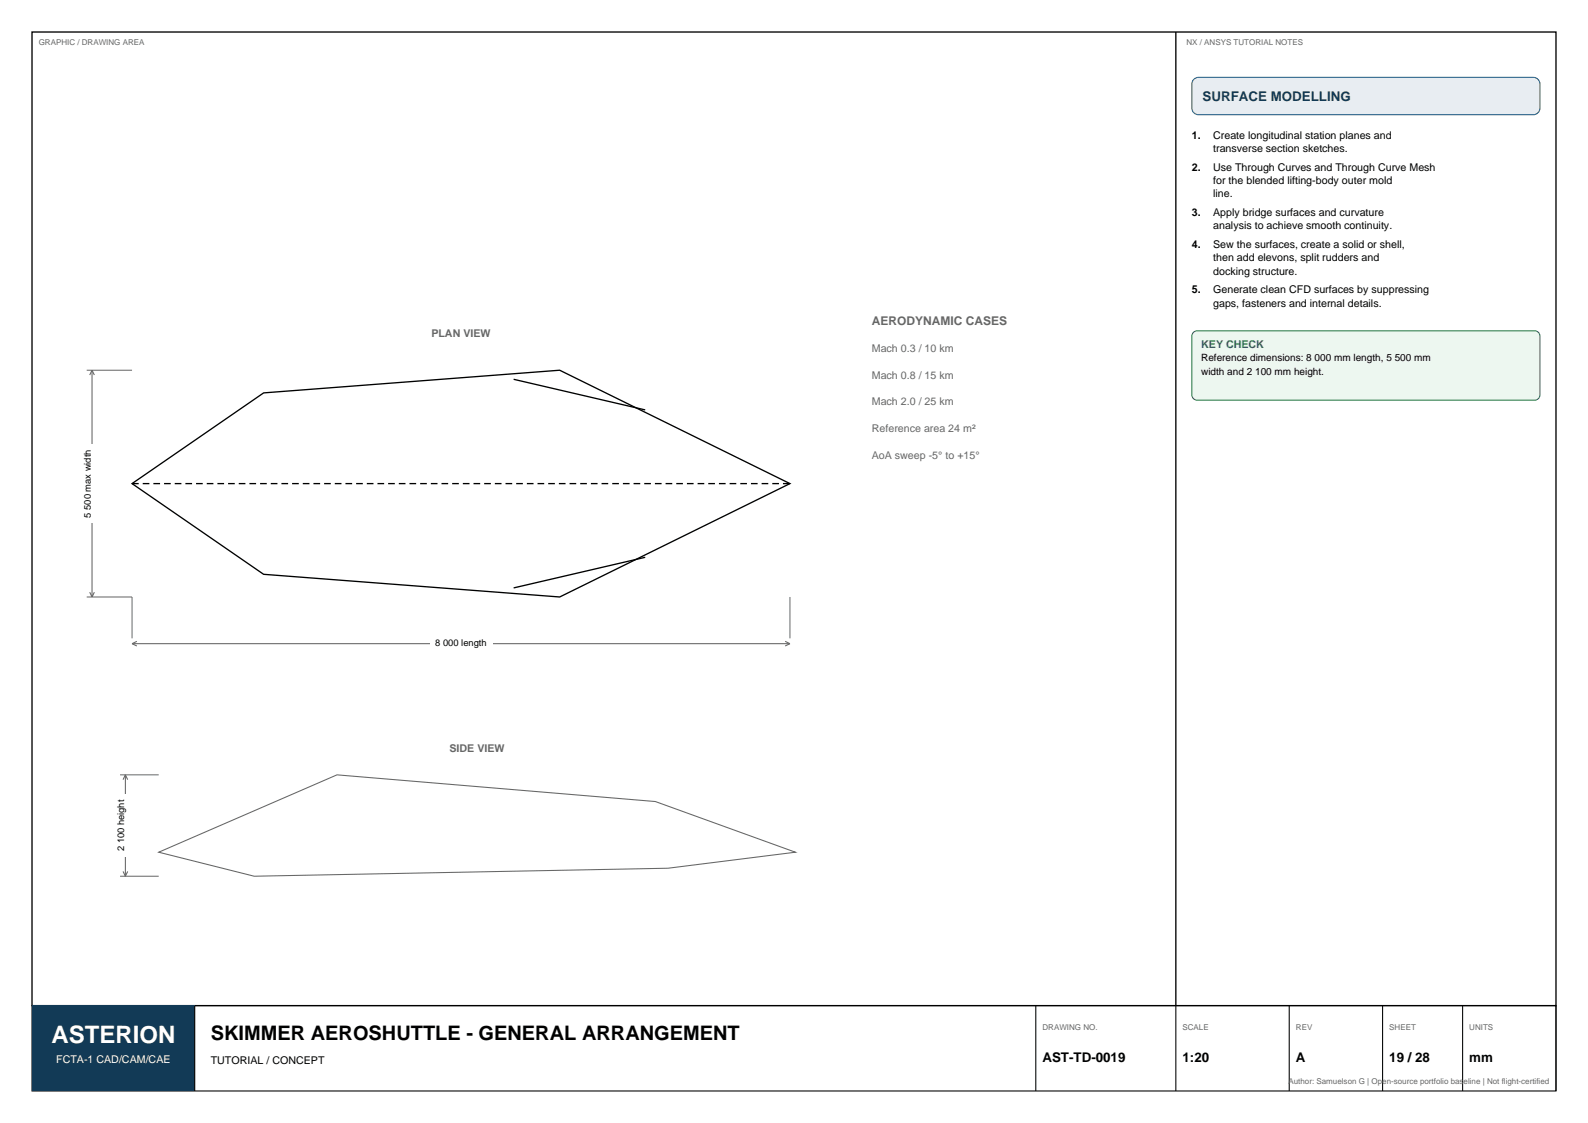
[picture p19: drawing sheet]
<svg xmlns="http://www.w3.org/2000/svg" width="420mm" height="297mm" viewBox="0 0 420 297" stroke-linecap="round" stroke-linejoin="round" font-family="sans-serif">
<defs><g id="words">
<text font-size="6.3" fill="#fff" x="13.6" y="275.8">ASTERION</text>
<text font-size="5.3" x="55.7" y="275.1">SKIMMER AEROSHUTTLE - GENERAL ARRANGEMENT</text>
<text font-size="3.5" fill="#123a56" x="318" y="26.8">SURFACE MODELLING</text>
<g font-size="3.5">
<text x="275.7" y="280.8">AST-TD-0019</text>
<text x="312.8" y="280.8">1:20</text>
<text x="342.7" y="280.8">A</text>
<text x="367.4" y="280.8">19 / 28</text>
<text x="388.6" y="280.8">mm</text>
</g>
<text font-size="3.2" fill="#666" x="230.6" y="86">AERODYNAMIC CASES</text>
<g font-size="2.8">
<text x="315.2" y="36.7">1.</text>
<text x="320.9" y="36.7">Create longitudinal station planes and</text>
<text x="320.9" y="40.2">transverse section sketches.</text>
<text x="315.2" y="45.2">2.</text>
<text x="320.9" y="45.2">Use Through Curves and Through Curve Mesh</text>
<text x="320.9" y="48.7">for the blended lifting-body outer mold</text>
<text x="320.9" y="52.2">line.</text>
<text x="315.2" y="57.2">3.</text>
<text x="320.9" y="57.2">Apply bridge surfaces and curvature</text>
<text x="315.2" y="65.6">4.</text>
<text x="320.9" y="60.7">analysis to achieve smooth continuity.</text>
<text x="320.9" y="65.6">Sew the surfaces, create a solid or shell,</text>
<text x="320.9" y="69.1">then add elevons, split rudders and</text>
<text x="315.2" y="77.6">5.</text>
<text x="320.9" y="72.7">docking structure.</text>
<text x="320.9" y="77.6">Generate clean CFD surfaces by suppressing</text>
<text x="320.9" y="81.1">gaps, fasteners and internal details.</text>
<text x="55.7" y="281.5">TUTORIAL / CONCEPT</text>
</g>
<g font-size="2.8" fill="#666">
<text x="114.1" y="89.1">PLAN VIEW</text>
<text x="230.6" y="93.1">Mach 0.3 / 10 km</text>
<text x="230.6" y="100.1">Mach 0.8 / 15 km</text>
<text x="230.6" y="107.2">Mach 2.0 / 25 km</text>
<text x="230.6" y="114.2">Reference area 24 m²</text>
<text x="230.6" y="121.3">AoA sweep -5° to +15°</text>
<text x="118.9" y="198.9">SIDE VIEW</text>
</g>
<text font-size="2.8" fill="#2d7d46" x="317.7" y="92.1">KEY CHECK</text>
<text font-size="2.8" fill="#fff" x="14.9" y="281.1">FCTA-1 CAD/CAM/CAE</text>
<g font-size="2.6">
<text x="317.7" y="95.6">Reference dimensions: 8 000 mm length, 5 500 mm</text>
<text x="317.7" y="99.1">width and 2 100 mm height.</text>
</g>
<g font-size="2.5">
<text x="24" y="136.9" transform="rotate(-90 24 136.9)">5 500 max width</text>
<text x="115.1" y="170.9">8 000 length</text>
<text x="32.8" y="225.1" transform="rotate(-90 32.8 225.1)">2 100 height</text>
</g>
<g font-size="2.1" fill="#666">
<text x="10.2" y="12">GRAPHIC / DRAWING AREA</text>
<text x="313.8" y="12">NX / ANSYS TUTORIAL NOTES</text>
<text x="275.7" y="272.3">DRAWING NO.</text>
<text x="312.8" y="272.3">SCALE</text>
<text x="342.7" y="272.3">REV</text>
<text x="367.4" y="272.3">SHEET</text>
<text x="388.6" y="272.3">UNITS</text>
<text x="340.8" y="286.8">Author: Samuelson G | Open-source portfolio baseline | Not flight-certified</text>
</g>
</g></defs>
<path d="M8.5 8.5h403v257.5h-403zM311 8.5v257.5" fill="none" stroke="#000" stroke-width=".35"/>
<path d="M8.5 266h403v22.5h-403z" fill="none" stroke="#000" stroke-width=".28"/>
<path d="M8.5 266h43v22.5h-43z" fill-rule="evenodd" fill="#123a56"/>
<path d="M51.5 266v22.5M274 266v22.5M311 266v22.5M341 266v22.5M365.7 266v22.5M386.8 266v22.5M411.5 266v22.5" fill="none" stroke="#000" stroke-width=".28"/>
<path d="M135.8 100.3l34.8 8.1M34.9 127.9l34.8-24 78.3-6 60.9 30-60.9 30-78.3-6zM170.6 147.4l-34.8 8.1" fill="none" stroke="#000" stroke-width=".35"/>
<path d="M34.9 127.9h174" fill="none" stroke="#000" stroke-width=".35" stroke-dasharray="1.8 1.1" stroke-linecap="butt"/>
<path d="M34.9 157.9v10.9M208.9 157.9v10.9" fill="none" stroke="#666" stroke-width=".26"/>
<path d="M34.9 170.2h174M34.9 170.2l1.3 .6M36.2 169.6l-1.3 .6M207.7 169.6l1.2 .6M208.9 170.2l-1.2 .6" fill="none" stroke="#666" stroke-width=".28"/>
<path d="M113.7 168.1h16.4v3.9h-16.4z" fill-rule="evenodd" fill="#fff"/>
<path d="M22.9 97.9h12M22.9 157.9h12" fill="none" stroke="#666" stroke-width=".26"/>
<path d="M24.3 97.9v60M24.3 97.9l-.6 1.3M24.3 97.9l.7 1.3M23.7 156.6l.6 1.3M25 156.6l-.7 1.3" fill="none" stroke="#666" stroke-width=".28"/>
<path d="M21.2 117.5h3.8v20.8h-3.8z" fill-rule="evenodd" fill="#fff"/>
<path d="M33.2 204.9v26.8M33.2 204.9l-.7 1.3M33.2 204.9l.6 1.3M32.5 230.5l.7 1.2M33.8 230.5l-.6 1.2M42 225.4l47.1-20.5 84.2 7.1 37.1 13.4-33.7 4.2-109.5 2.1z" fill="none" stroke="#666" stroke-width=".28"/>
<path d="M31.7 204.9h10.3M31.7 231.7h10.3" fill="none" stroke="#666" stroke-width=".26"/>
<path d="M30 210.1h3.9v16.4h-3.9z" fill-rule="evenodd" fill="#fff"/>
<path d="M315.7 21l1.3-.5h88.5a1.76 1.76 0 0 1 1.8 1.7v6.4a1.76 1.76 0 0 1-1.8 1.7h-88.5a1.76 1.76 0 0 1-1.8-1.7v-6.4z" fill-rule="evenodd" fill="#e8edf2" stroke="#1f5f8b" stroke-width=".28"/>
<path d="M315.5 88.1l.7-.5 .4-.1h89.3a1.41 1.41 0 0 1 1.4 1.4v15.5a1.41 1.41 0 0 1-1.4 1.4h-89.3a1.41 1.41 0 0 1-1.4-1.4v-15.5z" fill-rule="evenodd" fill="#edf7f0" stroke="#2d7d46" stroke-width=".28"/>
<use href="#words"/>
</svg>
